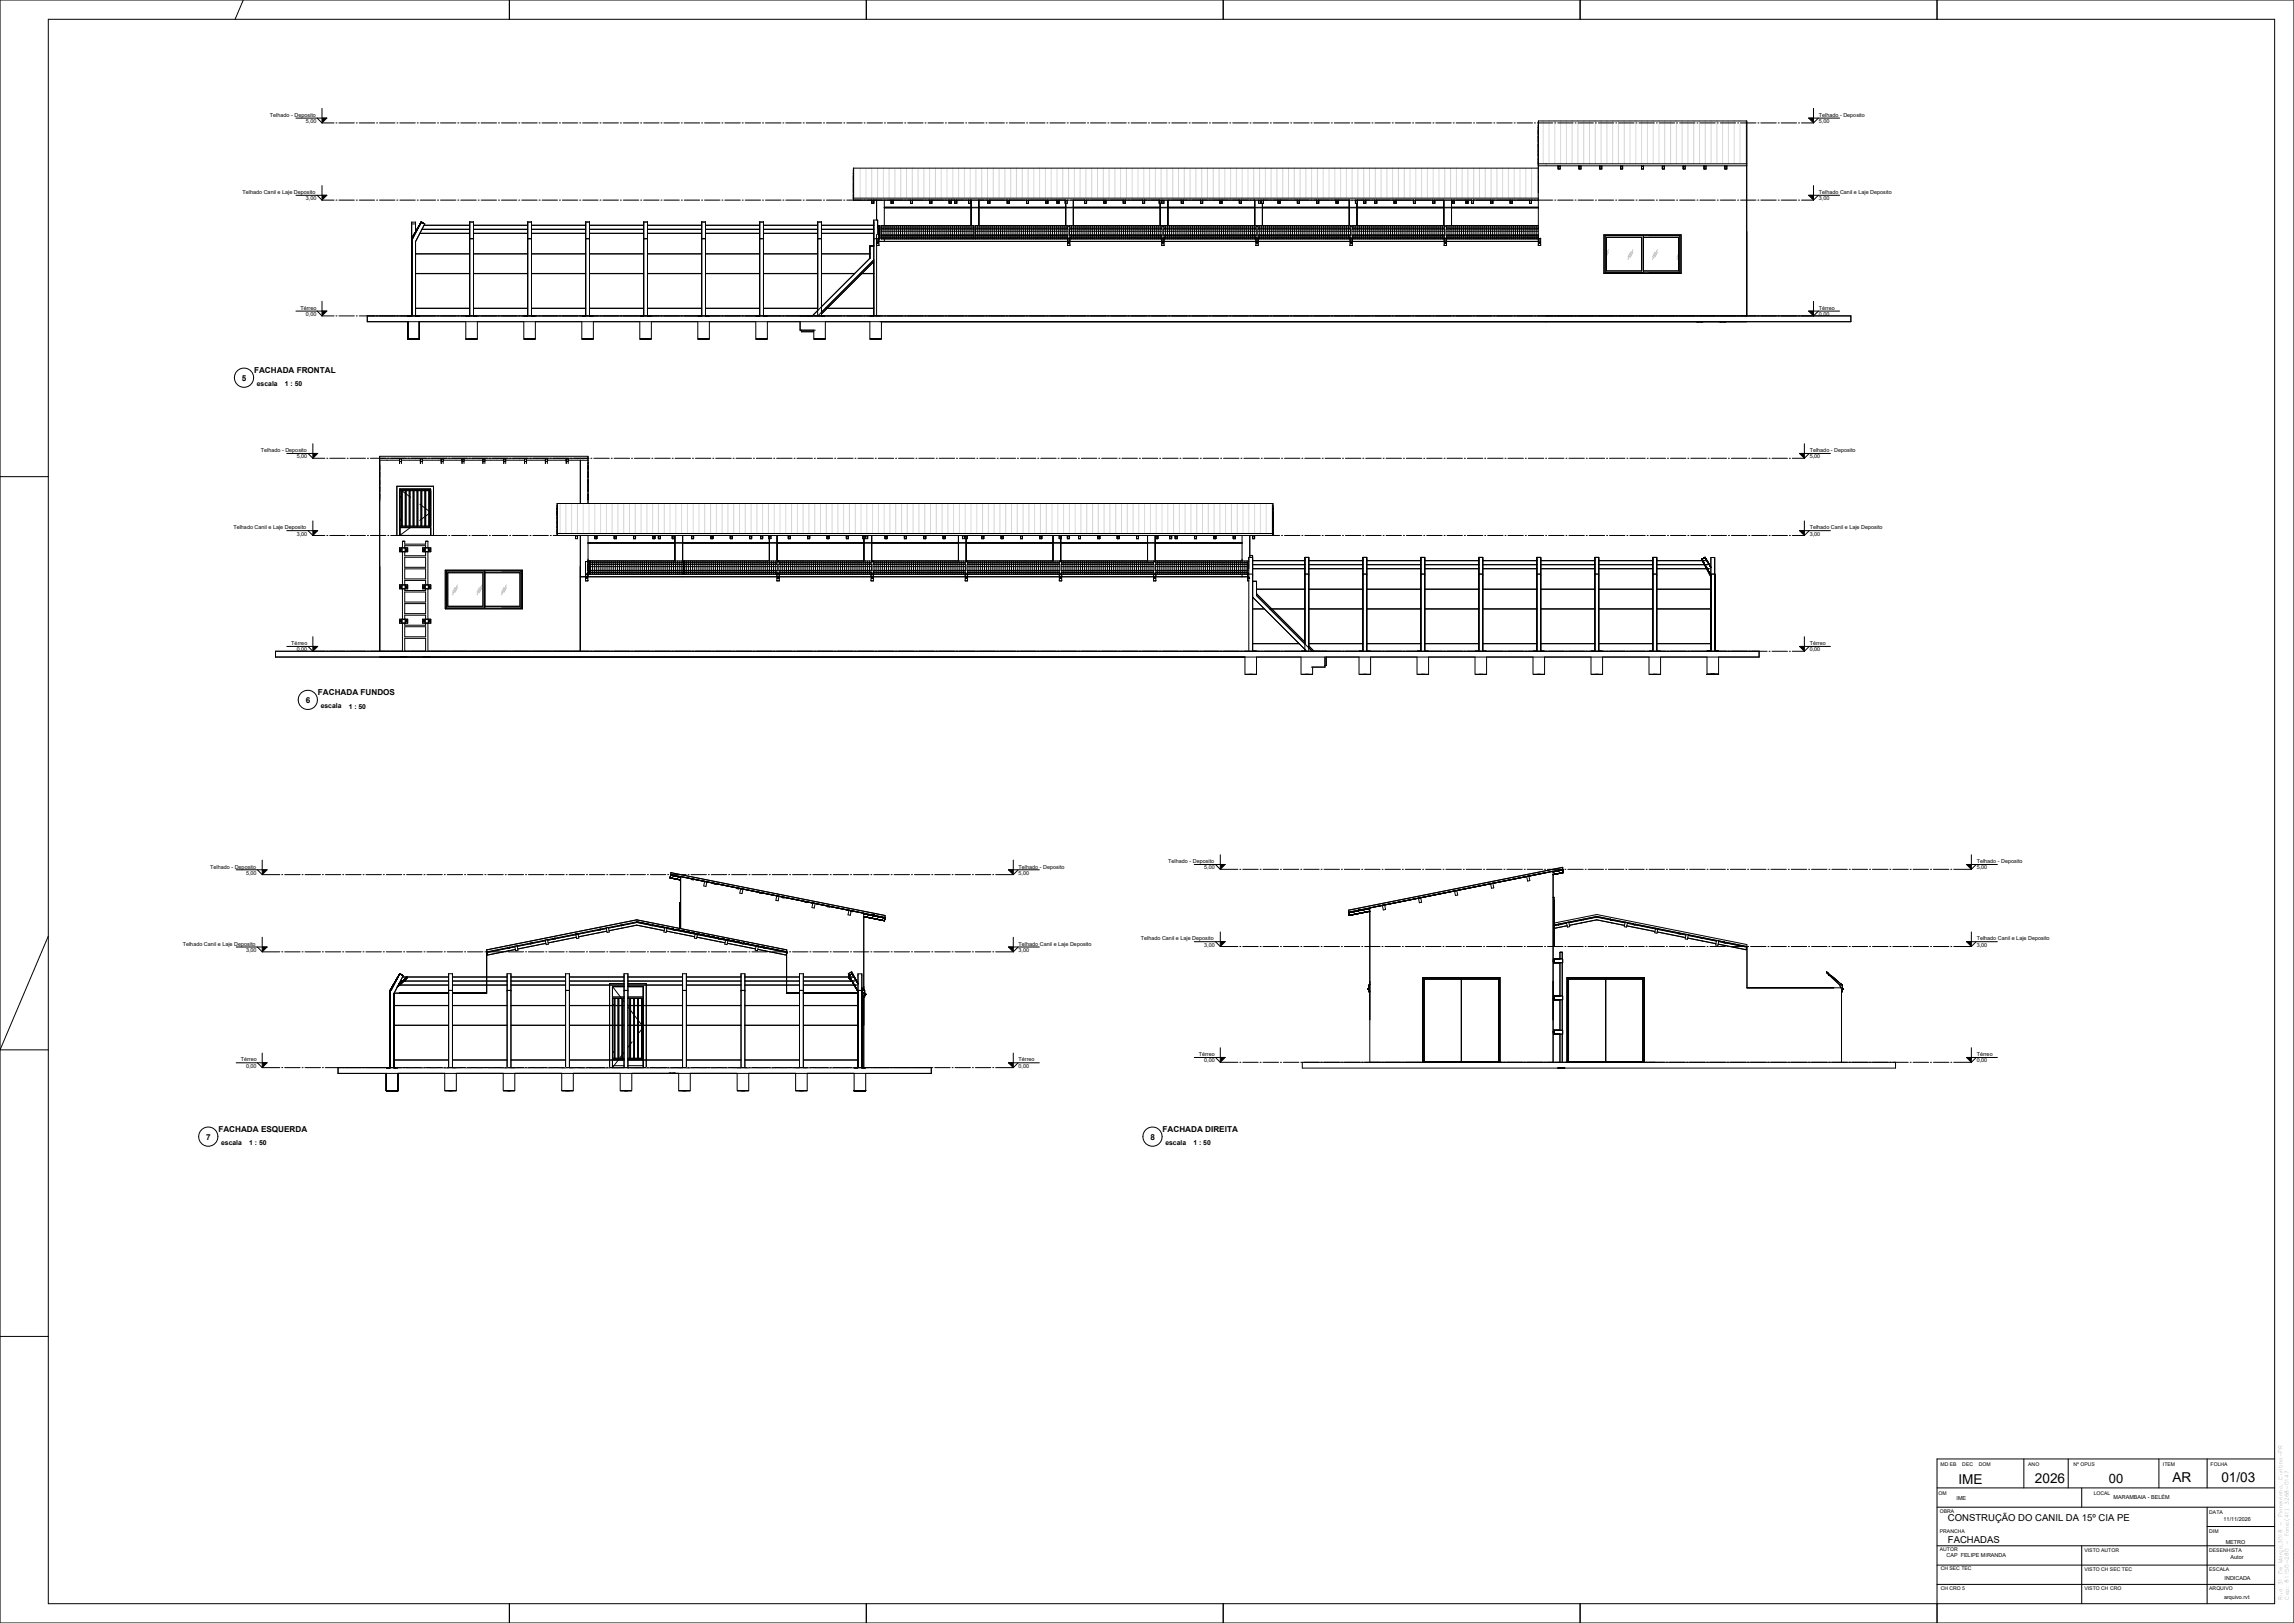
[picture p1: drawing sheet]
<svg xmlns="http://www.w3.org/2000/svg" width="1189mm" height="841mm" viewBox="0 0 1189 841" stroke-linecap="round" stroke-linejoin="round" font-family="sans-serif">
<defs><g id="words">
<g font-size="7.1">
<text x="1126" y="768">AR</text>
<text x="1151" y="768">01/03</text>
<text x="1015" y="769">IME</text>
<text x="1055" y="769">2026</text>
</g>
<text font-size="6.7" x="1093" y="768">00</text>
<g font-size="4.9">
<text x="1010" y="788">CONSTRUÇÃO DO CANIL DA 15º CIA PE</text>
<text x="1010" y="800">FACHADAS</text>
</g>
<g font-size="4.2">
<text x="125" y="197">5</text>
<text x="132" y="193">FACHADA FRONTAL</text>
<text x="158" y="364">6</text>
<text x="165" y="360">FACHADA FUNDOS</text>
<text x="113" y="586">FACHADA ESQUERDA</text>
<text x="603" y="586">FACHADA DIREITA</text>
<text x="107" y="590">7</text>
<text x="596" y="590">8</text>
</g>
<g font-size="3.5">
<text x="133" y="200">escala</text>
<text x="148" y="200">1 : 50</text>
<text x="166" y="367">escala</text>
<text x="181" y="367">1 : 50</text>
<text x="115" y="593">escala</text>
<text x="129" y="593">1 : 50</text>
<text x="604" y="593">escala</text>
<text x="619" y="593">1 : 50</text>
</g>
<g font-size="2.8">
<text x="140" y="61">Telhado - Deposito</text>
<text x="159" y="64">5,00</text>
<text x="943" y="61">Telhado - Deposito</text>
<text x="943" y="64">5,00</text>
<text x="126" y="101">Telhado Canil e Laje Deposito</text>
<text x="943" y="101">Telhado Canil e Laje Deposito</text>
<text x="159" y="104">3,00</text>
<text x="943" y="104">3,00</text>
<text x="156" y="161">Térreo</text>
<text x="943" y="161">Térreo</text>
<text x="159" y="164">0,00</text>
<text x="943" y="164">0,00</text>
<text x="135" y="234">Telhado - Deposito</text>
<text x="154" y="238">5,00</text>
<text x="938" y="234">Telhado - Deposito</text>
<text x="938" y="238">5,00</text>
<text x="121" y="274">Telhado Canil e Laje Deposito</text>
<text x="938" y="274">Telhado Canil e Laje Deposito</text>
<text x="154" y="278">3,00</text>
<text x="938" y="278">3,00</text>
<text x="151" y="334">Térreo</text>
<text x="938" y="334">Térreo</text>
<text x="154" y="338">0,00</text>
<text x="938" y="338">0,00</text>
<text x="606" y="447">Telhado - Deposito</text>
<text x="1025" y="447">Telhado - Deposito</text>
<text x="109" y="450">Telhado - Deposito</text>
<text x="128" y="453">5,00</text>
<text x="528" y="450">Telhado - Deposito</text>
<text x="528" y="453">5,00</text>
<text x="624" y="451">5,00</text>
<text x="1025" y="451">5,00</text>
<text x="95" y="490">Telhado Canil e Laje Deposito</text>
<text x="528" y="490">Telhado Canil e Laje Deposito</text>
<text x="591" y="487">Telhado Canil e Laje Deposito</text>
<text x="624" y="491">3,00</text>
<text x="1025" y="487">Telhado Canil e Laje Deposito</text>
<text x="1025" y="491">3,00</text>
<text x="128" y="493">3,00</text>
<text x="528" y="493">3,00</text>
<text x="125" y="550">Térreo</text>
<text x="528" y="550">Térreo</text>
<text x="621" y="547">Térreo</text>
<text x="624" y="551">0,00</text>
<text x="1025" y="547">Térreo</text>
<text x="1025" y="551">0,00</text>
<text x="128" y="553">0,00</text>
<text x="528" y="553">0,00</text>
<text x="1014" y="777">IME</text>
<text x="1096" y="777">MARAMBAIA - BELÉM</text>
<text x="1153" y="788">11/11/2026</text>
<text x="1154" y="800">METRO</text>
<text x="1009" y="807">CAP FELIPE MIRANDA</text>
<text x="1156" y="808">Autor</text>
<text x="1153" y="819">INDICADA</text>
<text x="1153" y="829">arquivo.rvt</text>
</g>
<g font-size="2.6">
<text x="1006" y="760">MD EB</text>
<text x="1017" y="760">DEC</text>
<text x="1026" y="760">DOM</text>
<text x="1051" y="760">ANO</text>
<text x="1075" y="760">Nº OPUS</text>
<text x="1121" y="760">ITEM</text>
<text x="1146" y="760">FOLHA</text>
<text x="1005" y="775">OM</text>
<text x="1085" y="775">LOCAL</text>
<text x="1186" y="780" transform="rotate(-90 1186 780)">3268-0147</text>
<text x="1006" y="784">OBRA</text>
<text x="1145" y="784">DATA</text>
<text x="1006" y="794">PRANCHA</text>
<text x="1145" y="794">DIM</text>
<text x="1186" y="796" transform="rotate(-90 1186 796)">Fone:(41)</text>
<text x="1005" y="804">AUTOR</text>
<text x="1145" y="804">DESENHISTA</text>
<text x="1080" y="804">VISTO AUTOR</text>
<text x="1183" y="810" transform="rotate(-90 1183 810)">Março,3018</text>
<text x="1006" y="814">CH SEC TEC</text>
<text x="1080" y="814">VISTO CH SEC TEC</text>
<text x="1145" y="814">ESCALA</text>
<text x="1186" y="820" transform="rotate(-90 1186 820)">81150-280</text>
<text x="1006" y="824">CH CRO 5</text>
<text x="1080" y="824">VISTO CH CRO</text>
<text x="1145" y="824">ARQUIVO</text>
</g>
</g></defs>
<g fill="none" stroke="#000" stroke-width=".52">
<path d="M353 454v27l55 11M353 455l-5-1-1 1 6 1M358 455l1 1M365 457v2h1v-2M370 458h1M322 479v1M322 480l-7 1M323 479h.1M323 479l7-1 15 3M323 479l-1 1M337 479h.1M338 479v1"/>
<path d="M353 468h-1v13M382 460l1 1v-1M384 460l-1 3h2v-2M394 462l1 1M403 464l-1 3h1l1-3M403 464l56 11M403 463l56 11M406 465h1M417 467v1l1-1M421 468v2l1 1 1-3M429 469v1h1M440 472v2h1v-2"/>
<path d="M441 472h1M448 473v40M448 474h5M453 474v1l1-1M454 475l5 1-1 1-10-2M459 474l-111-22v1l111 22M459 474v1M263 491h.1M263 491l-11 3 1 1 14-3M264 491h.1M264 491h-1M267 491h-3"/>
<path d="M268 490v2l-1 1v-3M275 489l-7 1M275 489h.1M276 489h.1M276 489h-1M283 487l-7 2M283 489l-15 3M284 487v2h-1v-2M287 487h-3M288 486h-1v1M298 484l-10 2M299 486l-15 3"/>
<path d="M299 484h-1M300 484v2h-1l-1-2M310 482h.1M310 482l-10 2M311 481v1M311 482h-1M314 481l-3 1M315 483l-15 2M315 481l1 2h-1l-1-2M344 482l-14-3-14 3M345 481l-1 2h1l1-2M345 482l15 3"/>
<path d="M346 481l14 3M349 482h.1M350 482h.1M361 486l15 3M361 484v2h-1v-2l16 3M362 484l10 3M372 486v1M374 486l34 7M374 486l-44-8-78 15M374 486l-2 1M376 487v2h1v-2M377 489l15 3"/>
<path d="M377 487l7 2M384 489h1M384 489h.1M385 489l7 1M385 489h.1M392 490l-1 2 2 1v-3M393 491h3M396 491h1M396 491h.1M397 491l11 3v1l-15-3M397 491h.1M408 494v21h6"/>
<path d="M408 492l-78-15-78 15v23h-17M408 492v1M202 515h.1M204 515h29M206 510h27M207 510l4-3-5 4M207 505l2 1-5 9v38h2h-6h2v-40M207 505l-4 8h-1M207 505l-5 8M207 505h2M208 508h25M209 506h24"/>
<path d="M210 508h.1M210 508h-1M233 505h2v48h2h-6h2zM233 513h2M235 510h28M235 508h28M235 506h28M263 505h2v48h2h-6h2zM263 513h2M265 510h28M265 508h28M265 506h28"/>
<path d="M293 505h2v48h2h-6h2zM293 513h2M295 510h28M295 508h28M295 506h28M317 511v42l6-8M317 511h6M317 517h6M317 511l6 8M318 517v31M319 517v31M320 517v31"/>
<path d="M321 517v31M322 517v31M323 517v31M323 505h2v48h2h-6h2zM323 513h2M323 510h-7v43M325 510h29M325 508h29M325 506h29M325 511h8v42M325 517h8M325 510h10v43"/>
<path d="M326 517v31M327 517v31M328 517v31M329 517v31M331 517v31M333 517v31M354 505h2v48h2h-6h2zM354 513h2M356 510h28M356 508h28M356 506h28M384 505h2v48h2h-6h2z"/>
<path d="M384 513h2M386 510h28M386 508h28M386 506h28M414 505h2v48h2h-6h2zM414 513h2M416 508h27M416 515h29M416 510h28M416 506h26M440 506l2 2h-1M440 506l1 1"/>
<path d="M440 506v1M440 505l1-1 4 6M441 508h.1M442 506h.1M442 506h-26M443 508h.1M444 510h.1M445 510l-3-5-2 1 5 8M445 513h2M447 515h.1M447 512l1 1v4l-1-4M447 513h.1"/>
<path d="M448 516v37h1h-2M449 515h.1M204 521h29M204 531h29M235 521h28M235 531h28M265 521h28M265 531h28M295 521h28M295 531h28M317 520l1 1M317 521h1"/>
<path d="M318 521h.1M325 521h29M325 531h29M325 522l8 10-2 3M328 540l-3 3M356 521h28M356 531h28M386 521h28M386 531h28M416 521h29M416 531h29M175 553h308v3h-308z"/>
<path d="M200 556v9h6v-9M204 549h29M231 556v9M235 549h28M237 556v9M261 556v9M265 549h28M267 556v9M291 556v9M295 549h28M297 556v9M317 545h.1"/>
<path d="M317 548h6M317 552h6M318 545h.1M318 545h-1M321 556v9M325 549h29M325 548h8M325 552h8M327 556v9M348 556h1M352 556v9M356 549h28"/>
<path d="M358 556v9M382 556v9M386 549h28M388 556v9M412 556v9M416 549h29M418 556v9M443 553h2M443 556v9h6v-9M445 553h-2h6h-2M445 553v-48h2v48M202 565h2"/>
<path d="M231 565h3zM233 565h2M234 565h3zM261 565h3zM263 565h2M264 565h3zM291 565h3zM293 565h2M294 565h3zM321 565h3zM323 565h2M324 565h3z"/>
<path d="M352 565h3zM354 565h2M355 565h3zM382 565h3zM384 565h2M385 565h3zM412 565h3zM414 565h2M415 565h3zM443 565h3zM445 565h2M446 565h3z"/>
</g>
<g fill="none" stroke="#808080" stroke-width=".52">
<path d="M205 553h3M211 553h3M217 553h3M223 553h3M229 553h4M235 553h3M241 553h3M247 553h3M253 553h3M259 553h4M265 553h4M272 553h3"/>
<path d="M278 553h3M284 553h3M290 553h3M295 553h3M301 553h3M307 553h3M313 553h3M317 553h4M325 553h1M327 553h2M332 553h1M335 553h2"/>
<path d="M340 553h3M346 553h3M352 553h2M356 553h3M362 553h3M368 553h3M374 553h3M380 553h4M386 553h4M393 553h3M399 553h3M405 553h3"/>
<path d="M411 553h3M416 553h4M423 553h3M429 553h3M435 553h3M441 553h4"/>
</g>
<g fill="#fff">
<path d="M833 123h18v17h-18z"/>
<path d="M852 123h18v17h-18z"/>
<path d="M442 87h355v16h-355z"/>
<path d="M797 63h108v22h-108z"/>
<path d="M457 118h48v1h-48z"/>
<path d="M457 119h48z"/>
<path d="M457 119h48v3h-48z"/>
<path d="M457 122h48v1h-48z"/>
<path d="M457 123h48z"/>
<path d="M457 123h48v1h-48z"/>
<path d="M457 124h48z"/>
<path d="M457 117h48v1h-48z"/>
<path d="M603 118h48v1h-48z"/>
<path d="M603 119h48z"/>
<path d="M603 119h48v3h-48z"/>
<path d="M603 122h48v1h-48z"/>
<path d="M603 123h48z"/>
<path d="M603 123h48v1h-48z"/>
<path d="M603 124h48z"/>
<path d="M603 117h48v1h-48z"/>
<path d="M652 118h48v1h-48z"/>
<path d="M652 119h48z"/>
<path d="M652 119h48v3h-48z"/>
<path d="M652 122h48v1h-48z"/>
<path d="M652 123h48z"/>
<path d="M652 123h48v1h-48z"/>
<path d="M652 124h48z"/>
<path d="M652 117h48v1h-48z"/>
<path d="M701 118h48v1h-48z"/>
<path d="M701 119h48z"/>
<path d="M701 119h48v3h-48z"/>
<path d="M701 122h48v1h-48z"/>
<path d="M701 123h48z"/>
<path d="M701 123h48v1h-48z"/>
<path d="M701 124h48z"/>
<path d="M701 117h48v1h-48z"/>
<path d="M750 118h47v1h-47z"/>
<path d="M750 119h47z"/>
<path d="M750 119h47v3h-47z"/>
<path d="M750 122h47v1h-47z"/>
<path d="M750 123h47z"/>
<path d="M750 123h47l1 1h-48z"/>
<path d="M750 124h47z"/>
<path d="M750 117h47v1h-47z"/>
<path d="M456 118v1z"/>
<path d="M455 119h1v3h-1z"/>
<path d="M456 122v1z"/>
<path d="M455 123h1v1h-1z"/>
<path d="M455 117h1v1h-1z"/>
<path d="M506 118h47v1h-47z"/>
<path d="M506 119h47z"/>
<path d="M506 119h48v3h-48z"/>
<path d="M506 122h47v1h-47z"/>
<path d="M506 123h47z"/>
<path d="M506 123h48v1h-48z"/>
<path d="M506 124h47z"/>
<path d="M506 117h48v1h-48z"/>
<path d="M555 118h47v1h-47z"/>
<path d="M555 119h47z"/>
<path d="M554 119h48v3h-48z"/>
<path d="M555 122h47v1h-47z"/>
<path d="M555 123h47z"/>
<path d="M554 123h48v1h-48z"/>
<path d="M555 124h47z"/>
<path d="M554 117h48v1h-48z"/>
</g>
<path d="M834 129l-1 2M834 131l-1 2M845 131l-1 2M846 129l-2 5M846 131l-1 2M858 131l-1 2M859 129l-2 5M859 131l-1 2M870 133l-1 1M870 132l-1 1" fill="none" stroke="#c0c0c0" stroke-width=".52"/>
<g fill="none" stroke="#d6d6d6" stroke-width=".52">
<path d="M800 63v22M803 63v22M806 63v22M809 63v22M812 63v22M815 63v22M818 63v22M821 63v22M824 63v22M827 63v22M830 63v22M833 63v22"/>
<path d="M836 63v22M839 63v22M842 63v22M845 63v22M848 63v22M851 63v22M854 63v22M857 63v22M860 63v22M863 63v22M866 63v22M869 63v22"/>
<path d="M872 63v22M875 63v22M878 63v22M881 63v22M884 63v22M887 63v22M890 63v22M893 63v22M896 63v22M899 63v22M902 63v22M905 63v22"/>
<path d="M443 87v16M446 87v16M449 87v16M452 87v16M455 87v16M458 87v16M461 87v16M464 87v16M467 87v16M470 87v16M473 87v16M476 87v16"/>
<path d="M479 87v16M482 87v16M485 87v16M488 87v16M491 87v16M494 87v16M497 87v16M500 87v16M503 87v16M506 87v16M509 87v16M512 87v16"/>
<path d="M515 87v16M518 87v16M521 87v16M524 87v16M527 87v16M530 87v16M533 87v16M536 87v16M539 87v16M542 87v16M545 87v16M548 87v16"/>
<path d="M551 87v16M554 87v16M557 87v16M560 87v16M563 87v16M566 87v16M569 87v16M572 87v16M575 87v16M578 87v16M581 87v16M584 87v16"/>
<path d="M587 87v16M590 87v16M593 87v16M596 87v16M599 87v16M602 87v16M605 87v16M608 87v16M611 87v16M614 87v16M617 87v16M620 87v16"/>
<path d="M623 87v16M626 87v16M629 87v16M632 87v16M635 87v16M638 87v16M641 87v16M644 87v16M647 87v16M650 87v16M653 87v16M656 87v16"/>
<path d="M659 87v16M662 87v16M665 87v16M668 87v16M671 87v16M674 87v16M677 87v16M680 87v16M683 87v16M686 87v16M689 87v16M692 87v16"/>
<path d="M695 87v16M698 87v16M701 87v16M704 87v16M707 87v16M710 87v16M713 87v16M716 87v16M719 87v16M722 87v16M725 87v16M728 87v16"/>
<path d="M731 87v16M734 87v16M737 87v16M740 87v16M743 87v16M746 87v16M749 87v16M752 87v16M755 87v16M758 87v16M761 87v16M764 87v16"/>
<path d="M767 87v16M770 87v16M773 87v16M776 87v16M779 87v16M782 87v16M785 87v16M788 87v16M791 87v16M794 87v16M797 87v16"/>
</g>
<g fill="none" stroke="#000" stroke-width=".52">
<path d="M797 65h.1M797 67h.1M797 71h.1M797 75h.1M797 78h.1M797 79h.1M797 85h.1M797 84h.1M797 87h-355v17h355M797 82h.1M797 86h108M808 86v2h1v-2"/>
<path d="M808 86h1M818 86v2h1v-2M818 86h1M829 86v2h1v-2M829 86h1M840 86v2h1v-2M840 86h1M851 86v2h1v-2M851 86h1M862 86v2h1v-2M862 86h1M872 86v2h1v-2"/>
<path d="M872 86h1M883 86v2h1v-2M883 86h1M894 86v2h1v-2M894 86h1M905 85h-108M213 116h2M219 119h24M220 116l-2-1-5 9h1l4-9 2 1-5 9v39M220 117h23M245 119h28M245 117h28"/>
<path d="M275 119h29M275 117h29M306 119h28M306 117h28M336 119h28M336 117h28M366 119h28M366 117h28M396 119h28M396 117h28M426 119h27M426 117h27"/>
<path d="M442 103h355M452 104v1h1v-1M452 104h1M453 116h.1M453 115v12M454 104v10M455 117h.1M455 120h1M456 117v10h-2M456 119h-1v3h1M456 118h-1v-1h1v7M457 120h48"/>
<path d="M457 117h48v7h-48zM457 118h48M457 119h48M458 117v7M458 104v13M458 107h339M458 108h339M459 117v7M460 117v7M461 117v7M462 117v7M462 104h1"/>
<path d="M462 104v1h1v-1M463 117v7M464 117v7M465 117v7M466 117v7M467 117v7M468 117v7M469 117v7M470 117v7M471 117v7M472 117v7M472 104h1"/>
<path d="M472 104v1h1v-1M473 117v7M474 117v7M475 117v7M476 117v7M477 117v7M478 117v7M479 117v7M480 117v7M481 117v7M482 117v7M482 104h1"/>
<path d="M482 104v1h1v-1M483 117v7M484 117v7M485 117v7M486 117v7M487 117v7M488 117v7M489 117v7M490 117v7M491 117v7M492 117v7M492 104h1"/>
<path d="M492 104v1h1v-1M493 117v7M494 117v7M495 117v7M495 104v1h1v-1M495 104h1M496 117v7M497 117v7M498 117v7M499 117v7M500 117v7M501 117v7"/>
<path d="M502 117v7M502 104h1M502 104v1h1v-1M503 117v7M503 104v13M504 117v7M506 120h48M506 119h48v3h-48M506 118h48v-1h-48v7h47M507 117v7M507 104v13M508 117v7"/>
<path d="M509 117v7M510 117v7M511 117v7M512 117v7M512 104h1M512 104v1h1v-1M513 117v7M514 117v7M515 117v7M516 117v7M517 117v7M518 117v7"/>
<path d="M519 117v7M520 117v7M521 117v7M522 117v7M522 104h1M522 104v1h1v-1M523 117v7M524 117v7M525 117v7M526 117v7M527 117v7M528 117v7"/>
<path d="M529 117v7M530 117v7M531 117v7M532 117v7M532 104h1M532 104v1h1v-1M533 117v7M534 117v7M535 117v7M536 117v7M537 117v7M538 117v7"/>
<path d="M539 117v7M540 117v7M541 117v7M542 117v7M542 104h1M542 104v1h1v-1M543 117v7M544 117v7M545 117v7M546 117v7M547 117v7M548 117v7"/>
<path d="M548 104h1M548 104v1h1v-1M549 117v7M550 117v7M551 117v7M552 117v7M552 104h1M552 104v1h1v-1M552 105v12M553 117v7M553 118v1M554 117h.1"/>
<path d="M554 120h48M554 119h48v3h-48zM554 117h48v1h-48zM555 118v1M555 117v7M556 104v20M557 117v7M558 117v7M559 117v7M560 117v7M561 117v7M562 104h1"/>
<path d="M562 104v1h1v-1M562 117v7M563 117v7M564 117v7M565 117v7M566 117v7M567 117v7M568 117v7M569 117v7M570 117v7M571 117v7M572 104h1"/>
<path d="M572 104v1h1v-1M572 117v7M573 117v7M574 117v7M575 117v7M576 117v7M577 117v7M578 117v7M579 117v7M580 117v7M581 117v7M582 104h1"/>
<path d="M582 104v1h1v-1M582 117v7M583 117v7M584 117v7M585 117v7M586 117v7M587 117v7M588 117v7M589 117v7M590 117v7M591 117v7M592 104h1"/>
<path d="M592 104v1h1v-1M592 117v7M593 117v7M594 117v7M595 117v7M596 117v7M597 117v7M598 117v7M599 117v7M600 117v7M601 104h1M601 104v1h1v-1"/>
<path d="M601 105v19M602 118v1M602 104h1M602 104v1h1v-1M602 117h1M603 120h48M603 119h48v3h-48zM603 117h48v1h-48zM603 118v1M604 117v7M605 117v7M605 104v13"/>
<path d="M606 117v7M607 117v7M608 117v7M609 117v7M610 117v7M611 117v7M612 117v7M612 104h1M612 104v1h1v-1M613 117v7M614 117v7M615 117v7"/>
<path d="M616 117v7M617 117v7M618 117v7M619 117v7M620 117v7M621 117v7M622 117v7M622 104h1M622 104v1h1v-1M623 117v7M624 117v7M625 117v7"/>
<path d="M626 117v7M627 117v7M628 117v7M629 117v7M630 117v7M631 117v7M632 117v7M632 104h1M632 104v1h1v-1M633 117v7M634 117v7M635 117v7"/>
<path d="M636 117v7M637 117v7M638 117v7M639 117v7M640 117v7M641 117v7M642 117v7M642 104h1M642 104v1h1v-1M643 117v7M644 117v7M645 117v7"/>
<path d="M646 117v7M647 117v7M648 117v7M649 117v7M650 117v7M650 104v13M651 118v1M651 117h1M652 120h48M652 119h48v3h-48zM652 117h48v1h-48zM652 118v1"/>
<path d="M652 104h1M652 104v1h1v-1M653 117v7M654 104h1M654 104v1h1v-1M654 117v7M654 105v12M655 117v7M656 117v7M657 117v7M658 117v7M659 117v7"/>
<path d="M660 117v7M661 117v7M662 117v7M662 104h1M662 104v1h1v-1M663 117v7M664 117v7M665 117v7M666 117v7M667 117v7M668 117v7M669 117v7"/>
<path d="M670 117v7M671 117v7M672 117v7M672 104h1M672 104v1h1v-1M673 117v7M674 117v7M675 117v7M676 117v7M677 117v7M678 117v7M679 117v7"/>
<path d="M680 117v7M681 117v7M682 117v7M683 104h1M683 104v1h1v-1M683 117v7M684 117v7M685 117v7M686 117v7M687 117v7M688 117v7M689 117v7"/>
<path d="M690 117v7M691 117v7M692 117v7M693 104h1M693 104v1h1v-1M693 117v7M694 117v7M695 117v7M696 117v7M697 117v7M698 117v7M699 117v7"/>
<path d="M699 104v13M700 118v1M700 117h1M701 120h48M701 119h48v3h-48zM701 117h48v1h-48zM701 118v1M702 117v7M703 104h1M703 104v1h1v-1M703 117v7M703 105v12"/>
<path d="M704 117v7M705 117v7M706 117v7M707 117v7M707 104v1h1v-1M707 104h1M708 117v7M709 117v7M710 117v7M711 117v7M712 117v7M713 104h1"/>
<path d="M713 104v1h1v-1M713 117v7M714 117v7M715 117v7M716 117v7M717 117v7M718 117v7M719 117v7M720 117v7M721 117v7M722 117v7M723 104h1"/>
<path d="M723 104v1h1v-1M723 117v7M724 117v7M725 117v7M726 117v7M727 117v7M728 117v7M729 117v7M730 117v7M731 117v7M732 117v7M733 104h1"/>
<path d="M733 104v1h1v-1M733 117v7M734 117v7M735 117v7M736 117v7M737 117v7M738 117v7M739 117v7M740 117v7M741 117v7M742 117v7M743 104h1"/>
<path d="M743 104v1h1v-1M743 117v7M744 117v7M745 117v7M746 117v7M747 117v7M748 117v7M748 104v13M749 118v1M749 117h1M750 120h47M750 118v1"/>
<path d="M751 117v7M752 117v7M752 104v13M753 117v7M753 104v1h1v-1M753 104h1M754 117v7M755 117v7M756 117v7M757 117v7M758 117v7M759 117v7"/>
<path d="M760 117v7M760 104h1M760 104v1h1v-1M761 117v7M762 117v7M763 117v7M763 104h1M763 104v1h1v-1M764 117v7M765 117v7M766 117v7M767 117v7"/>
<path d="M768 117v7M769 117v7M770 117v7M771 117v7M772 117v7M773 117v7M773 104h1M773 104v1h1v-1M774 117v7M775 117v7M776 117v7M777 117v7"/>
<path d="M778 117v7M779 117v7M780 117v7M781 117v7M782 117v7M783 117v7M783 104h1M783 104v1h1v-1M784 117v7M785 117v7M786 117v7M787 117v7"/>
<path d="M788 117v7M789 117v7M790 117v7M791 117v7M792 117v7M793 117v7M793 104h1M793 104v1h1v-1M794 117v7M795 117v7M796 117v7M797 117v7"/>
<path d="M797 119h-47v3h47M797 117h-47v1h47M215 120v-5h-2v49M215 131h28M215 132h28M218 121h25M243 124h2M245 131h28M245 132h28M245 121h28M273 124h2M275 131h29"/>
<path d="M275 132h29M275 121h29M304 124h2M306 131h28M306 132h28M306 121h28M334 124h2M336 131h28M336 132h28M336 121h28M364 124h2M366 131h28"/>
<path d="M366 132h28M366 121h28M394 124h2M396 131h28M396 132h28M396 121h28M424 124h2M426 131h25M426 132h25M426 121h27M451 127v7l-30 30M453 135v29h-2h2"/>
<path d="M453 124h.1M453 136l-27 27M453 124h3M453 135l-29 29v-49h2v49M453 127h-2v7M454 122v42M455 125h.1M455 126h.1M455 122v-8h-2v50M456 122h.1M456 125h97M456 123h.1"/>
<path d="M456 123h-1v1M457 122h48M457 124h342M457 123h48M458 124v1M506 122h47M506 123h48v1v-1h48v1h1v-1h48v1h1v-1h48v1h1v-1h48v1h1v-1h47M506 123h47M553 122v5h2v-5M554 125h.1M554 126h.1M555 122h47"/>
<path d="M555 125h47M555 123h47M555 124h47M602 122v5h1v-5M602 125h1zM602 126h1zM603 122h48M603 125h48M603 123h48M603 124h48M651 122v5h1v-5M651 125h1z"/>
<path d="M651 126h1zM652 122h48M652 125h48M652 123h48M652 124h48M700 122v5h1v-5M700 125h1zM700 126h1zM701 122h48M701 125h48M701 123h48M701 124h48"/>
<path d="M749 122v5h1v-5M749 125h1zM749 126h1zM750 122h47M750 125h47M750 123h47M750 124h47M798 125h.1M798 123v1M798 126h.1M799 123v4h-2v-64h108v101M831 122h40v20h-40z"/>
<path d="M832 122h39v19h-39zM833 123h18v17h-18zM852 123h18v17h-18M852 122v19M215 142h28M215 160h28M245 142h28M245 160h28M275 142h29M275 160h29M306 142h28M306 160h28"/>
<path d="M336 142h28M336 160h28M366 142h28M366 160h28M396 142h28M396 160h28M426 142h17M428 160h25M446 142h7M190 164h769v3h-769zM211 167v9h6v-9M211 164h2z"/>
<path d="M211 176h3zM213 164h-2h6h-2M213 176h2M214 176h3zM215 164h2zM241 167v9M242 164h.1M242 176h2M242 176h.1M242 164h5h-2M242 164h1v-49h2v49M243 176h2"/>
<path d="M244 176h3zM245 164h2zM247 167v9M271 176h3zM271 164h2zM271 167v9M273 164h-2h6h-2M273 176h2M273 164v-49h2v49M274 176h3zM275 164h2zM277 167v9"/>
<path d="M302 176h3zM302 164h2zM302 167v9M304 164h-2h6h-2M304 176h2M304 164v-49h2v49M305 176h3zM306 164h2zM308 167v9M332 176h3zM332 164h2zM332 167v9"/>
<path d="M334 164h-2h6h-2M334 176h2M334 164v-49h2v49M335 176h3zM336 164h2zM338 167v9M362 176h3zM362 164h2zM362 167v9M364 164h-2h6h-2M364 176h2M364 164v-49h2v49"/>
<path d="M365 176h3zM366 164h2zM368 167v9M392 176h3zM392 164h2zM392 167v9M394 164h-2h6h-2M394 176h2M394 164v-49h2v49M395 176h3zM396 164h2zM398 167v9"/>
<path d="M415 167v4h8M415 171v1h7M422 176h3zM422 171v5M422 164h6h-2M424 176h2M425 176h3zM426 164h2zM428 167v9M451 176h3zM451 167v9M453 176h2"/>
<path d="M453 164h-2h5M454 176h3zM457 167v9M880 167h2M892 167h2"/>
</g>
<g fill="#fff">
<path d="M232 297h18v17h-18z"/>
<path d="M251 297h19v17h-19z"/>
<path d="M289 261h371v15h-371z"/>
<path d="M197 237h108v1h-10h-1h-10h-1h-10h-1h-10h-1h-10h-1h-9h-1h-10h-1h-10h-1h-10h-1h-10v22z"/>
<path d="M452 291h1z"/>
<path d="M403 291h1z"/>
<path d="M354 297h1h-1z"/>
<path d="M354 297h1z"/>
<path d="M354 296h1v1h-1z"/>
<path d="M354 293h1v3h-1z"/>
<path d="M354 292l1 1z"/>
<path d="M354 292h1h-1z"/>
<path d="M354 291h1v1h-1z"/>
<path d="M354 291h1z"/>
<path d="M305 297h1h-1z"/>
<path d="M305 297h1z"/>
<path d="M305 296h1v1h-1z"/>
<path d="M305 293h1v3h-1z"/>
<path d="M305 292l1 1z"/>
<path d="M305 292h1h-1z"/>
<path d="M305 291h1v1h-1z"/>
<path d="M305 291h1z"/>
<path d="M355 291h48v1h-48z"/>
<path d="M355 292h48z"/>
<path d="M355 292h48v4h-48z"/>
<path d="M355 296h48v1h-48z"/>
<path d="M355 297h48z"/>
<path d="M355 297h48h-48z"/>
<path d="M355 297l48 1z"/>
<path d="M355 291h48h-48z"/>
<path d="M404 291h47v1h-47z"/>
<path d="M404 292h47z"/>
<path d="M404 292h48v4h-48z"/>
<path d="M404 296h47v1h-47z"/>
<path d="M404 297h47z"/>
<path d="M404 297h48h-48z"/>
<path d="M404 297l47 1z"/>
<path d="M404 291h48h-48z"/>
<path d="M306 291h48v1h-48z"/>
<path d="M306 292h48z"/>
<path d="M306 292h48v4h-48z"/>
<path d="M306 296h48v1h-48z"/>
<path d="M306 297h48z"/>
<path d="M306 297h48h-48z"/>
<path d="M306 297l48 1z"/>
<path d="M306 291h48h-48z"/>
<path d="M453 291h47v1h-47z"/>
<path d="M453 292h47z"/>
<path d="M453 292h48v4h-48z"/>
<path d="M453 296h47v1h-47z"/>
<path d="M453 297h47z"/>
<path d="M453 297h48h-48z"/>
<path d="M453 297l47 1z"/>
<path d="M453 291h48h-48z"/>
<path d="M502 291h47v1h-47z"/>
<path d="M502 292h47z"/>
<path d="M501 292h48v4h-48z"/>
<path d="M502 296h47v1h-47z"/>
<path d="M502 297h47z"/>
<path d="M501 297h48h-48z"/>
<path d="M502 297l47 1z"/>
<path d="M501 291h48h-48z"/>
<path d="M550 291h48v1h-48z"/>
<path d="M550 292h48z"/>
<path d="M550 292h48v4h-48z"/>
<path d="M550 296h48v1h-48z"/>
<path d="M550 297h48z"/>
<path d="M550 297h48h-48z"/>
<path d="M550 297l48 1z"/>
<path d="M550 291h48h-48z"/>
<path d="M599 291h48v1h-48z"/>
<path d="M599 292h48z"/>
<path d="M599 292h48v4h-48z"/>
<path d="M599 296h48v1h-48z"/>
<path d="M599 297h48z"/>
<path d="M599 297h48h-48z"/>
<path d="M599 297l48 1z"/>
<path d="M599 291h48h-48z"/>
<path d="M305 291v1z"/>
<path d="M305 292v4z"/>
<path d="M305 296v1z"/>
<path d="M305 297v1z"/>
</g>
<path d="M236 304l-1 3M237 303l-2 5M237 304l-1 3M249 304l-2 3M250 303l-3 5M250 304l-1 3M261 304l-1 3M262 303l-2 5M262 304l-1 3" fill="none" stroke="#c0c0c0" stroke-width=".52"/>
<g fill="none" stroke="#d6d6d6" stroke-width=".52">
<path d="M197 237v1M200 237v1M203 237v1M206 237v1M209 237v1M212 237v1M215 237v1M218 237v1M221 237v1M224 237v1M227 237v1M230 237v1"/>
<path d="M233 237v1M236 237v1M239 237v1M242 237v1M245 237v1M248 237v1M251 237v1M254 237v1M257 237v1M260 237v1M263 237v1M266 237v1"/>
<path d="M269 237v1M272 237v1M275 237v1M278 237v1M281 237v1M284 237v1M287 237v1M290 237v1M293 237v1M296 237v1M299 237v1M302 237v1"/>
<path d="M290 261v15M293 261v15M296 261v15M299 261v15M302 261v15M305 261v15M308 261v15M311 261v15M314 261v15M317 261v15M320 261v15M323 261v15"/>
<path d="M326 261v15M329 261v15M332 261v15M335 261v15M338 261v15M341 261v15M344 261v15M347 261v15M350 261v15M353 261v15M356 261v15M359 261v15"/>
<path d="M362 261v15M365 261v15M368 261v15M371 261v15M374 261v15M377 261v15M380 261v15M383 261v15M386 261v15M389 261v15M392 261v15M395 261v15"/>
<path d="M398 261v15M401 261v15M404 261v15M407 261v15M410 261v15M413 261v15M416 261v15M419 261v15M422 261v15M425 261v15M428 261v15M431 261v15"/>
<path d="M434 261v15M437 261v15M440 261v15M443 261v15M446 261v15M449 261v15M452 261v15M455 261v15M458 261v15M461 261v15M464 261v15M467 261v15"/>
<path d="M470 261v15M473 261v15M476 261v15M479 261v15M482 261v15M485 261v15M488 261v15M491 261v15M494 261v15M497 261v15M500 261v15M503 261v15"/>
<path d="M506 261v15M509 261v15M512 261v15M515 261v15M518 261v15M521 261v15M524 261v15M527 261v15M530 261v15M533 261v15M536 261v15M539 261v15"/>
<path d="M542 261v15M545 261v15M548 261v15M551 261v15M554 261v15M557 261v15M560 261v15M563 261v15M566 261v15M569 261v15M572 261v15M575 261v15"/>
<path d="M578 261v15M581 261v15M584 261v15M587 261v15M590 261v15M593 261v15M596 261v15M599 261v15M602 261v15M605 261v15M608 261v15M611 261v15"/>
<path d="M614 261v15M617 261v15M620 261v15M623 261v15M626 261v15M629 261v15M632 261v15M635 261v15M638 261v15M641 261v15M644 261v15M647 261v15"/>
<path d="M650 261v15M653 261v15M656 261v15M659 261v15"/>
</g>
<g fill="none" stroke="#000" stroke-width=".52">
<path d="M197 237h108M197 238h10M207 239h1M208 238h10M218 239h1M219 238h10M229 239h1M230 238h10M240 239h1M241 238h9M250 239h1M251 238h10"/>
<path d="M261 239h1M262 238h10M272 239h1M273 238h10M283 239h1M284 238h10M294 239h1M295 238h10M301 238v23M197 260h.1M206 252h19v25h-19zM207 240v-2h1v2"/>
<path d="M207 253h16v24M207 253v24l6-4M207 257h.1M207 258h.1M207 254h16M207 253l6 5M207 257v1M208 254v19M210 254v19M212 254v19M213 254v19M214 254v19"/>
<path d="M215 254v19M216 254v19M217 254v19M218 240v-2h1v2M218 254v19M219 254v19M220 254v19M221 254v19M222 254v19M223 254v19M229 240v-2h1v2M240 240v-2h1v2"/>
<path d="M250 240v-2h1v2M261 240v-2h1v2M272 240v-2h1v2M283 240v-2h1v2M294 240v-2h1v2M207 269h.1M207 273h16M207 269v1M218 261l5 4-5 5M289 261h371v16h-371zM289 276h371M298 277v2h1v-2"/>
<path d="M298 278h1M301 277v60M305 261v-25h-108v101M305 277v14M308 277v2h1v-2M308 278h1M318 277v2h1v-2M318 278h1M328 277v2h1v-2M328 278h1M338 277v2h1v-2M338 278h1"/>
<path d="M341 277v2h1v-2M341 278h1M348 277v2h1v-2M348 278h1M350 277v14M354 277v14M358 277v2h1v-2M358 278h1M369 277v2h1v-2M369 278h1M379 277v2h1v-2M379 278h1"/>
<path d="M389 277v2h1v-2M389 278h1M394 277v2h1v-2M394 278h1M399 277v2h1v-2M399 278h1M399 279v12M403 277v14M409 277v2h1v-2M409 278h1M419 277v2h1v-2M419 278h1"/>
<path d="M429 277v2h1v-2M429 278h1M439 277v2h1v-2M439 278h1M447 277v2h1v-2M447 278h1M448 279v19M449 277v2h1v-2M449 278h1M452 277v14h-48M459 277v2h1v-2M459 278h1"/>
<path d="M469 277v2h1v-2M469 278h1M479 277v2h1v-2M479 278h1M489 277v2h1v-2M489 278h1M497 277v14M499 277v2h1v-2M499 278h1M500 277v2h1v-2M500 278h1M501 279v12"/>
<path d="M509 277v2h1v-2M509 278h1M519 277v2h1v-2M519 278h1M529 277v2h1v-2M529 278h1M539 277v2h1v-2M539 278h1M546 277v14M549 277v2h1v-2M549 278h1M550 279v12"/>
<path d="M553 277v2h1v-2M553 278h1M559 277v2h1v-2M559 278h1M569 277v2h1v-2M569 278h1M579 277v2h1v-2M579 278h1M589 277v2h1v-2M589 278h1M595 277v14M599 277v14"/>
<path d="M599 277v2h1v-2M599 278h1M606 277v2h1v-2M606 278h1M609 277v2h1v-2M609 278h1M619 277v2h1v-2M619 278h1M629 277v2h1v-2M629 278h1M639 277v2h1v-2M639 278h1"/>
<path d="M644 277v22M648 277v12M649 277v2h1v-2M649 278h1M207 284h4v2h-4zM208 285h.1M208 284v2M209 280h.1M209 280v4M209 286v17M209 280h1M210 289h11v5h-11z"/>
<path d="M210 295h11v5h-11zM210 284v-1h11v1M210 280v2h11v-2M210 286v2h11v-2M210 284v2M210 285h1zM219 284h4v2h-4zM220 285h.1M220 284v2M221 280h.1M221 280h1M222 280v4"/>
<path d="M222 286v17M222 284v2M222 285h1zM231 295h40v20h-40zM231 296h39v19h-39zM232 297h18v17h-18zM251 297h19v17h-19M251 296v19M301 299h2M303 297h346M304 299h1zM304 299l1 1z"/>
<path d="M305 292h98v4h-98zM305 294h.1M305 291h-2v10h2v-8M305 296h98M305 299h98M305 291v1M305 281h339M305 291v7M305 294h1M305 293h1M305 297h1M305 291h1"/>
<path d="M305 292h1M305 297v1l-1-1M306 291v6M306 294h48M306 291h48M306 297h48M306 291v7h48v-7M307 291v7M308 291v7M309 291v7M310 291v7M311 291v7"/>
<path d="M312 291v7M313 291v7M314 291v7M315 291v7M316 291v7M317 291v7M318 291v7M319 291v7M320 291v7M321 291v7M322 291v7M323 291v7"/>
<path d="M324 291v7M325 291v7M326 291v7M327 291v7M328 291v7M329 291v7M330 291v7M331 291v7M332 291v7M333 291v7M334 291v7M335 291v7"/>
<path d="M336 291v7M337 291v7M338 291v7M339 291v7M340 291v7M341 291v7M342 291v7M343 291v7M344 291v7M345 291v7M346 291v7M347 291v7"/>
<path d="M348 291v7M349 291v7M350 291v7M351 291v7M352 291v7M353 291v7M354 294h1M354 293h1M354 297h1M354 291h1M354 292h1M354 291v6"/>
<path d="M355 294h48M355 297h48v1h1v-1h48v1h1v-1h48v1v-1h48v1h1v-1h48v1h1v-1h48v1M355 291v7h48M356 291v7M357 291v7M358 291v7M359 291v7M360 291v7M361 291v7M362 291v7M363 291v7M364 291v7"/>
<path d="M365 291v7M366 291v7M367 291v7M368 291v7M369 291v7M370 291v7M371 291v7M372 291v7M373 291v7M374 291v7M375 291v7M376 291v7"/>
<path d="M377 291v7M378 291v7M379 291v7M380 291v7M381 291v7M382 291v7M383 291v7M384 291v7M385 291v7M386 291v7M387 291v7M388 291v7"/>
<path d="M389 291v7M390 291v7M391 291v7M392 291v7M393 291v7M394 291v7M395 291v7M396 291v7M397 291v7M398 291v7M399 291v7M400 291v7"/>
<path d="M401 291v7M402 291v7M403 296v5h1v-5M403 291v1M403 299h1zM403 291h1M403 291h-48M403 299l1 1zM403 291h.1M404 292h48v4h-48zM404 294h48M404 296h47"/>
<path d="M404 299h47M404 298h47M404 291v1M405 291v7M406 291v7M407 291v7M408 291v7M409 291v7M410 291v7M411 291v7M412 291v7M413 291v7"/>
<path d="M414 291v7M415 291v7M416 291v7M417 291v7M418 291v7M419 291v7M420 291v7M421 291v7M422 291v7M423 291v7M424 291v7M425 291v7"/>
<path d="M426 291v7M427 291v7M428 291v7M429 291v7M430 291v7M431 291v7M432 291v7M433 291v7M434 291v7M435 291v7M436 291v7M437 291v7"/>
<path d="M438 291v7M439 291v7M440 291v7M441 291v7M442 291v7M443 291v7M444 291v7M445 291v7M446 291v7M447 291v7M449 291v7M450 291v7"/>
<path d="M451 291v7M451 296v5h2v-5M451 291v1M452 299h1zM452 299l1 1zM452 291h1M452 291h.1M453 292h48v4h-48zM453 294h48M453 291h48h-196M453 296h47M453 299h47"/>
<path d="M453 298h47M453 291v1M454 291v7M455 291v7M456 291v7M457 291v7M458 291v7M459 291v7M460 291v7M461 291v7M462 291v7M463 291v7"/>
<path d="M464 291v7M465 291v7M466 291v7M467 291v7M468 291v7M469 291v7M470 291v7M471 291v7M472 291v7M473 291v7M474 291v7M475 291v7"/>
<path d="M476 291v7M477 291v7M478 291v7M479 291v7M480 291v7M481 291v7M482 291v7M483 291v7M484 291v7M485 291v7M486 291v7M487 291v7"/>
<path d="M488 291v7M489 291v7M490 291v7M491 291v7M492 291v7M493 291v7M494 291v7M495 291v7M496 291v7M497 291v7M498 291v7M499 291v7"/>
<path d="M500 291v7M500 291v1M500 296v5h2v-5M501 299h.1M501 299v1zM501 291h.1M501 291h48h-48M501 292h48v4h-48zM501 294h48M502 296h47M502 299h47M502 298h47"/>
<path d="M502 291v1M502 291v7M503 291v7M504 291v7M505 291v7M506 291v7M507 291v7M508 291v7M509 291v7M510 291v7M511 291v7M512 291v7"/>
<path d="M513 291v7M514 291v7M515 291v7M516 291v7M517 291v7M518 291v7M519 291v7M520 291v7M521 291v7M522 291v7M523 291v7M524 291v7"/>
<path d="M525 291v7M526 291v7M527 291v7M528 291v7M529 291v7M530 291v7M531 291v7M532 291v7M533 291v7M534 291v7M535 291v7M536 291v7"/>
<path d="M537 291v7M538 291v7M539 291v7M540 291v7M541 291v7M542 291v7M543 291v7M544 291v7M545 291v7M546 291v7M547 291v7M548 291v7"/>
<path d="M549 291v1M549 296v5h1v-5M549 299h1zM549 299l1 1zM549 291h1M550 291h48h-48M550 291h.1M550 292h48v4h-48zM550 294h48M550 296h48M550 299h48M550 298h48"/>
<path d="M550 291v1M551 291v7M552 291v7M553 291v7M554 291v7M555 291v7M556 291v7M557 291v7M558 291v7M559 291v7M560 291v7M561 291v7"/>
<path d="M562 291v7M563 291v7M564 291v7M565 291v7M566 291v7M567 291v7M568 291v7M569 291v7M570 291v7M571 291v7M572 291v7M573 291v7"/>
<path d="M574 291v7M575 291v7M576 291v7M577 291v7M578 291v7M579 291v7M580 291v7M581 291v7M582 291v7M583 291v7M584 291v7M585 291v7"/>
<path d="M586 291v7M587 291v7M588 291v7M589 291v7M590 291v7M591 291v7M592 291v7M593 291v7M594 291v7M595 291v7M596 291v7M597 291v7"/>
<path d="M598 296v5h1v-5M598 291v1M598 299h1zM598 299l1 1zM598 291h1M599 291h48h-48M599 291h.1M599 292h48v4h-48zM599 294h48M599 296h48M599 299h48M599 291v1"/>
<path d="M599 298h48M600 291v7M601 291v7M602 291v7M603 291v7M604 291v7M605 291v7M606 291v7M607 291v7M608 291v7M609 291v7M610 291v7"/>
<path d="M611 291v7M612 291v7M613 291v7M614 291v7M615 291v7M616 291v7M617 291v7M618 291v7M619 291v7M620 291v7M621 291v7M622 291v7"/>
<path d="M623 291v7M624 291v7M625 291v7M626 291v7M627 291v7M628 291v7M629 291v7M630 291v7M631 291v7M632 291v7M633 291v7M634 291v7"/>
<path d="M635 291v7M636 291v7M637 291v7M638 291v7M639 291v7M640 291v7M641 291v7M642 291v7M643 291v7M645 291v7M646 291v7M647 291v10"/>
<path d="M647 299l1 1zM647 291h.1M647 299h.1M648 288h1v49M649 289h-2v48M649 295h27M649 293h27M649 290h27M649 291h27M676 297h2M678 295h28M678 293h28"/>
<path d="M678 290h28M678 291h28M706 297h2M708 295h28M708 293h28M708 290h28M708 291h28M736 297h2M738 295h29M738 293h29M738 290h29M738 291h29"/>
<path d="M767 297h2M769 295h28M769 293h28M769 290h28M769 291h28M797 297h2M799 295h28M799 293h28M799 290h28M799 291h28M827 297h2M829 295h28"/>
<path d="M829 293h28M829 290h28M829 291h28M857 297h2M859 290l25 1M859 295h27M859 293h26M859 291h25M882 290l5 9M882 290l2-1 3 5M882 290l5 8M883 290h-1"/>
<path d="M884 291h.1M885 293h.1M886 295h.1M886 295h-27M887 297h2M207 303h4v2h-4zM208 304h.1M208 303v2M209 305v16M210 307h11v5h-11zM210 313h11v5h-11zM210 303v-2h11v2"/>
<path d="M210 305v1h11v-1M210 303v2M210 304h1zM219 303h4v2h-4zM220 304h.1M220 303v2M222 305v16M222 303v2M222 304h1zM649 301h2v8l29 28h-2M649 309l28 28h-3h2M649 315h6"/>
<path d="M649 316h6M651 308l25 25M651 305h25M658 315h18M658 316h18M678 305h28M678 315h28M678 316h28M708 305h28M708 315h28M708 316h28M738 305h29"/>
<path d="M738 315h29M738 316h29M769 305h28M769 315h28M769 316h28M799 305h28M799 315h28M799 316h28M829 305h28M829 315h28M829 316h28M859 305h28"/>
<path d="M859 315h28M859 316h28M143 337h769v3h-769zM207 321h4v2h-4zM208 322h.1M208 321v2M209 323v14M210 325h11v5h-11zM210 321v-2h11v2M210 323v1h11v-1M210 337v-6h11v6M210 321v2"/>
<path d="M210 322h1zM219 321h4v2h-4zM220 322h.1M220 321v2M222 323v14M222 321v2M222 322h1zM645 337h6h-2M649 337h2zM649 333h24M649 334h24M674 337h2z"/>
<path d="M676 333h.1M676 334h.1M676 337v-48h2v48M678 335l3 2M678 333h28M678 334h28M704 337h2zM706 337h-2h6h-2M706 337v-48h2v48M708 337h2zM708 333h28M708 334h28"/>
<path d="M734 337h2zM736 337h-2h6h-2M736 337v-48h2v48M738 337h2zM738 333h29M738 334h29M765 337h2zM767 337h-2h6h-2M767 337v-48h2v48M769 337h2zM769 333h28M769 334h28"/>
<path d="M795 337h2zM797 337h-2h6h-2M797 337v-48h2v48M799 337h2zM799 333h28M799 334h28M825 337h2zM827 337h-2h6h-2M827 337v-48h2v48M829 337h2zM829 333h28M829 334h28"/>
<path d="M855 337h2zM857 337h-2h6h-2M857 337v-48h2v48M859 337h2zM859 333h28M859 334h28M885 337h2M887 337h-2h6h-2M887 337v-48h2v48M889 337h2M209 340h1M221 340h1"/>
<path d="M645 349h3zM645 340v9M647 349h2M648 349h3zM651 340v9M674 349h3zM674 340v9M676 349h2M677 349h3h-2M678 349h2zM680 346v3M687 340v6h-7"/>
<path d="M687 340v5M704 349h3zM704 340v9M706 349h2M707 349h3zM710 340v9M734 349h3zM734 340v9M736 349h2M737 349h3zM740 340v9M765 349h3z"/>
<path d="M765 340v9M767 349h2M768 349h3zM771 340v9M795 349h3zM795 340v9M797 349h2M798 349h3zM801 340v9M825 349h3zM825 340v9M827 349h2"/>
<path d="M828 349h3zM831 340v9M855 349h3zM855 340v9M857 349h2M858 349h3zM861 340v9M885 340v9h6v-9M885 349h3zM887 349h2M888 349h3z"/>
</g>
<path d="M948 505v1zM947 504h1z" fill="#fff"/>
<g fill="none" stroke="#000" stroke-width=".52">
<path d="M0 0h1189v841h-1189zM25 10h1154v821h-1154zM126 0l-4 10M264 0v10M449 0v10M634 0v10M819 0v10M1004 0v10M167 56v8M940 56v8M153 61h16l-2 3M164 61l3 3"/>
<path d="M167 64h6M174 64h1M176 64h8M185 64h.1M186 64h8M195 64h1M197 64h8M206 64h.1M207 64h8M216 64h1M218 64h8M227 64h.1"/>
<path d="M228 64h8M237 64h1M239 64h8M248 64h.1M249 64h8M258 64h1M260 64h8M269 64h.1M270 64h8M279 64h1M281 64h8M290 64h.1"/>
<path d="M291 64h8M300 64h1M302 64h8M311 64h1M313 64h8M322 64h.1M323 64h8M332 64h1M334 64h8M343 64h.1M344 64h8M353 64h1"/>
<path d="M355 64h8M364 64h.1M365 64h8M374 64h1M376 64h8M385 64h.1M386 64h8M395 64h1M397 64h8M406 64h.1M407 64h8M416 64h1"/>
<path d="M418 64h8M427 64h.1M428 64h8M437 64h1M439 64h8M448 64h.1M449 64h8M458 64h1M460 64h8M469 64h.1M470 64h8M479 64h1"/>
<path d="M481 64h8M490 64h1M492 64h8M501 64h.1M502 64h8M511 64h1M513 64h8M522 64h.1M523 64h8M532 64h1M534 64h8M543 64h.1"/>
<path d="M544 64h8M553 64h1M555 64h8M564 64h.1M565 64h8M574 64h1M576 64h8M585 64h.1M586 64h8M595 64h1M597 64h8M606 64h.1"/>
<path d="M607 64h8M616 64h1M618 64h8M627 64h.1M628 64h8M637 64h1M639 64h8M648 64h.1M649 64h8M658 64h1M660 64h8M669 64h1"/>
<path d="M671 64h8M680 64h.1M681 64h8M690 64h1M692 64h8M701 64h.1M702 64h8M711 64h1M713 64h8M722 64h.1M723 64h8M732 64h1"/>
<path d="M734 64h8M743 64h.1M744 64h8M753 64h1M755 64h8M764 64h.1M765 64h8M774 64h1M776 64h8M785 64h.1M786 64h8M795 64h1"/>
<path d="M797 64h8M806 64h.1M807 64h8M816 64h1M818 64h8M827 64h.1M828 64h8M837 64h1M839 64h8M848 64h1M850 64h8M859 64h.1"/>
<path d="M860 64h8M869 64h1M871 64h8M880 64h.1M881 64h8M890 64h1M892 64h8M901 64h.1M902 64h8M911 64h1M913 64h8M922 64h.1"/>
<path d="M923 64h8M932 64h1M934 64h6M943 61l-3 3M954 61h-16l2 3M167 96v8M940 96v8M153 101h16l-2 3M164 101l3 3M167 104h6M174 104h1M176 104h8"/>
<path d="M185 104h.1M186 104h8M195 104h1M197 104h8M206 104h.1M207 104h8M216 104h1M218 104h8M227 104h.1M228 104h8M237 104h1M239 104h8"/>
<path d="M248 104h.1M249 104h8M258 104h1M260 104h8M269 104h.1M270 104h8M279 104h1M281 104h8M290 104h.1M291 104h8M300 104h1M302 104h8"/>
<path d="M311 104h1M313 104h8M322 104h.1M323 104h8M332 104h1M334 104h8M343 104h.1M344 104h8M353 104h1M355 104h8M364 104h.1M365 104h8"/>
<path d="M374 104h1M376 104h8M385 104h.1M386 104h8M395 104h1M397 104h8M406 104h.1M407 104h8M416 104h1M418 104h8M427 104h.1M428 104h8"/>
<path d="M437 104h1M439 104h8M448 104h.1M449 104h8M458 104h1M460 104h8M469 104h.1M470 104h8M479 104h1M481 104h8M490 104h1M492 104h8"/>
<path d="M501 104h.1M502 104h8M511 104h1M513 104h8M522 104h.1M523 104h8M532 104h1M534 104h8M543 104h.1M544 104h8M553 104h1M555 104h8"/>
<path d="M564 104h.1M565 104h8M574 104h1M576 104h8M585 104h.1M586 104h8M595 104h1M597 104h8M606 104h.1M607 104h8M616 104h1M618 104h8"/>
<path d="M627 104h.1M628 104h8M637 104h1M639 104h8M648 104h.1M649 104h8M658 104h1M660 104h8M669 104h1M671 104h8M680 104h.1M681 104h8"/>
<path d="M690 104h1M692 104h8M701 104h.1M702 104h8M711 104h1M713 104h8M722 104h.1M723 104h8M732 104h1M734 104h8M743 104h.1M744 104h8"/>
<path d="M753 104h1M755 104h8M764 104h.1M765 104h8M774 104h1M776 104h8M785 104h.1M786 104h8M795 104h1M797 104h8M806 104h.1M807 104h8"/>
<path d="M816 104h1M818 104h8M827 104h.1M828 104h8M837 104h1M839 104h8M848 104h1M850 104h8M859 104h.1M860 104h8M869 104h1M871 104h8"/>
<path d="M880 104h.1M881 104h8M890 104h1M892 104h8M901 104h.1M902 104h8M911 104h1M913 104h8M922 104h.1M923 104h8M932 104h1M934 104h6"/>
<path d="M943 101l-3 3M954 101h-16l2 3M167 156v8M940 156v8M153 161h16l-2 3M164 161l3 3M167 164h6M174 164h1M176 164h8M185 164h.1M186 164h8M195 164h1"/>
<path d="M197 164h8M206 164h.1M207 164h8M216 164h1M218 164h8M227 164h.1M228 164h8M237 164h1M239 164h8M248 164h.1M249 164h8M258 164h1"/>
<path d="M260 164h8M269 164h.1M270 164h8M279 164h1M281 164h8M290 164h.1M291 164h8M300 164h1M302 164h8M311 164h1M313 164h8M322 164h.1"/>
<path d="M323 164h8M332 164h1M334 164h8M343 164h.1M344 164h8M353 164h1M355 164h8M364 164h.1M365 164h8M374 164h1M376 164h8M385 164h.1"/>
<path d="M386 164h8M395 164h1M397 164h8M406 164h.1M407 164h8M416 164h1M418 164h8M427 164h.1M428 164h8M437 164h1M439 164h8M448 164h.1"/>
<path d="M449 164h8M458 164h1M460 164h8M469 164h.1M470 164h8M479 164h1M481 164h8M490 164h1M492 164h8M501 164h.1M502 164h8M511 164h1"/>
<path d="M513 164h8M522 164h.1M523 164h8M532 164h1M534 164h8M543 164h.1M544 164h8M553 164h1M555 164h8M564 164h.1M565 164h8M574 164h1"/>
<path d="M576 164h8M585 164h.1M586 164h8M595 164h1M597 164h8M606 164h.1M607 164h8M616 164h1M618 164h8M627 164h.1M628 164h8M637 164h1"/>
<path d="M639 164h8M648 164h.1M649 164h8M658 164h1M660 164h8M669 164h1M671 164h8M680 164h.1M681 164h8M690 164h1M692 164h8M701 164h.1"/>
<path d="M702 164h8M711 164h1M713 164h8M722 164h.1M723 164h8M732 164h1M734 164h8M743 164h.1M744 164h8M753 164h1M755 164h8M764 164h.1"/>
<path d="M765 164h8M774 164h1M776 164h8M785 164h.1M786 164h8M795 164h1M797 164h8M806 164h.1M807 164h8M816 164h1M818 164h8M827 164h.1"/>
<path d="M828 164h8M837 164h1M839 164h8M848 164h1M850 164h8M859 164h.1M860 164h8M869 164h1M871 164h8M880 164h.1M881 164h8M890 164h1"/>
<path d="M892 164h8M901 164h.1M902 164h8M911 164h1M913 164h8M922 164h.1M923 164h8M932 164h1M934 164h6M943 161l-3 3M954 161h-16l2 3M149 235h16l-3 2"/>
<path d="M160 235l2 2M162 230v7M162 237h6M169 237h1M171 237h8M180 237h.1M181 237h8M190 237h1M192 237h8M201 237h1M203 237h8M212 237h.1"/>
<path d="M213 237h8M222 237h1M224 237h8M233 237h.1M234 237h8M243 237h1M245 237h8M254 237h.1M255 237h8M264 237h1M266 237h8M275 237h.1"/>
<path d="M276 237h8M285 237h1M287 237h8M296 237h.1M297 237h8M306 237h1M308 237h8M317 237h.1M318 237h8M327 237h1M329 237h8M338 237h.1"/>
<path d="M339 237h8M348 237h1M350 237h8M359 237h.1M360 237h8M369 237h1M371 237h8M380 237h1M382 237h8M391 237h.1M392 237h8M401 237h1"/>
<path d="M403 237h8M412 237h.1M413 237h8M422 237h1M424 237h8M433 237h.1M434 237h8M443 237h1M445 237h8M454 237h.1M455 237h8M464 237h1"/>
<path d="M466 237h8M475 237h.1M476 237h8M485 237h1M487 237h8M496 237h.1M497 237h8M506 237h1M508 237h8M517 237h.1M518 237h8M527 237h1"/>
<path d="M529 237h8M538 237h.1M539 237h8M548 237h1M550 237h8M559 237h1M561 237h8M570 237h.1M571 237h8M580 237h1M582 237h8M591 237h.1"/>
<path d="M592 237h8M601 237h1M603 237h8M612 237h.1M613 237h8M622 237h1M624 237h8M633 237h.1M634 237h8M643 237h1M645 237h8M654 237h.1"/>
<path d="M655 237h8M664 237h1M666 237h8M675 237h.1M676 237h8M685 237h1M687 237h8M696 237h.1M697 237h8M706 237h1M708 237h8M717 237h.1"/>
<path d="M718 237h8M727 237h1M729 237h8M738 237h1M740 237h8M749 237h.1M750 237h8M759 237h1M761 237h8M770 237h.1M771 237h8M780 237h1"/>
<path d="M782 237h8M791 237h.1M792 237h8M801 237h1M803 237h8M812 237h.1M813 237h8M822 237h1M824 237h8M833 237h.1M834 237h8M843 237h1"/>
<path d="M845 237h8M854 237h.1M855 237h8M864 237h1M866 237h8M875 237h.1M876 237h8M885 237h1M887 237h8M896 237h.1M897 237h8M906 237h1"/>
<path d="M908 237h8M917 237h.1M918 237h8M927 237h1M929 237h6M935 230v7M938 235l-3 2M949 235h-16l2 2M0 247h25M149 275h16l-3 2M160 275l2 2M162 270v7"/>
<path d="M162 277h6M169 277h1M171 277h8M180 277h.1M181 277h8M190 277h1M192 277h8M201 277h1M203 277h8M212 277h.1M213 277h8M222 277h1"/>
<path d="M224 277h8M233 277h.1M234 277h8M243 277h1M245 277h8M254 277h.1M255 277h8M264 277h1M266 277h8M275 277h.1M276 277h8M285 277h1"/>
<path d="M287 277h8M296 277h.1M297 277h8M306 277h1M308 277h8M317 277h.1M318 277h8M327 277h1M329 277h8M338 277h.1M339 277h8M348 277h1"/>
<path d="M350 277h8M359 277h.1M360 277h8M369 277h1M371 277h8M380 277h1M382 277h8M391 277h.1M392 277h8M401 277h1M403 277h8M412 277h.1"/>
<path d="M413 277h8M422 277h1M424 277h8M433 277h.1M434 277h8M443 277h1M445 277h8M454 277h.1M455 277h8M464 277h1M466 277h8M475 277h.1"/>
<path d="M476 277h8M485 277h1M487 277h8M496 277h.1M497 277h8M506 277h1M508 277h8M517 277h.1M518 277h8M527 277h1M529 277h8M538 277h.1"/>
<path d="M539 277h8M548 277h1M550 277h8M559 277h1M561 277h8M570 277h.1M571 277h8M580 277h1M582 277h8M591 277h.1M592 277h8M601 277h1"/>
<path d="M603 277h8M612 277h.1M613 277h8M622 277h1M624 277h8M633 277h.1M634 277h8M643 277h1M645 277h8M654 277h.1M655 277h8M664 277h1"/>
<path d="M666 277h8M675 277h.1M676 277h8M685 277h1M687 277h8M696 277h.1M697 277h8M706 277h1M708 277h8M717 277h.1M718 277h8M727 277h1"/>
<path d="M729 277h8M738 277h1M740 277h8M749 277h.1M750 277h8M759 277h1M761 277h8M770 277h.1M771 277h8M780 277h1M782 277h8M791 277h.1"/>
<path d="M792 277h8M801 277h1M803 277h8M812 277h.1M813 277h8M822 277h1M824 277h8M833 277h.1M834 277h8M843 277h1M845 277h8M854 277h.1"/>
<path d="M855 277h8M864 277h1M866 277h8M875 277h.1M876 277h8M885 277h1M887 277h8M896 277h.1M897 277h8M906 277h1M908 277h8M917 277h.1"/>
<path d="M918 277h8M927 277h1M929 277h6M935 270v7M938 275l-3 2M949 275h-16l2 2M149 335h16l-3 2M160 335l2 2M162 330v7M162 337h6M169 337h1M171 337h8"/>
<path d="M180 337h.1M181 337h8M190 337h1M192 337h8M201 337h1M203 337h8M212 337h.1M213 337h8M222 337h1M224 337h8M233 337h.1M234 337h8"/>
<path d="M243 337h1M245 337h8M254 337h.1M255 337h8M264 337h1M266 337h8M275 337h.1M276 337h8M285 337h1M287 337h8M296 337h.1M297 337h8"/>
<path d="M306 337h1M308 337h8M317 337h.1M318 337h8M327 337h1M329 337h8M338 337h.1M339 337h8M348 337h1M350 337h8M359 337h.1M360 337h8"/>
<path d="M369 337h1M371 337h8M380 337h1M382 337h8M391 337h.1M392 337h8M401 337h1M403 337h8M412 337h.1M413 337h8M422 337h1M424 337h8"/>
<path d="M433 337h.1M434 337h8M443 337h1M445 337h8M454 337h.1M455 337h8M464 337h1M466 337h8M475 337h.1M476 337h8M485 337h1M487 337h8"/>
<path d="M496 337h.1M497 337h8M506 337h1M508 337h8M517 337h.1M518 337h8M527 337h1M529 337h8M538 337h.1M539 337h8M548 337h1M550 337h8"/>
<path d="M559 337h1M561 337h8M570 337h.1M571 337h8M580 337h1M582 337h8M591 337h.1M592 337h8M601 337h1M603 337h8M612 337h.1M613 337h8"/>
<path d="M622 337h1M624 337h8M633 337h.1M634 337h8M643 337h1M645 337h8M654 337h.1M655 337h8M664 337h1M666 337h8M675 337h.1M676 337h8"/>
<path d="M685 337h1M687 337h8M696 337h.1M697 337h8M706 337h1M708 337h8M717 337h.1M718 337h8M727 337h1M729 337h8M738 337h1M740 337h8"/>
<path d="M749 337h.1M750 337h8M759 337h1M761 337h8M770 337h.1M771 337h8M780 337h1M782 337h8M791 337h.1M792 337h8M801 337h1M803 337h8"/>
<path d="M812 337h.1M813 337h8M822 337h1M824 337h8M833 337h.1M834 337h8M843 337h1M845 337h8M854 337h.1M855 337h8M864 337h1M866 337h8"/>
<path d="M875 337h.1M876 337h8M885 337h1M887 337h8M896 337h.1M897 337h8M906 337h1M908 337h8M917 337h.1M918 337h8M927 337h1M929 337h6"/>
<path d="M935 330v7M938 335l-3 2M949 335h-16l2 2M122 451h16l-2 2M133 451l3 2M136 446v7M136 453h9M146 453h1M148 453h8M157 453h.1M158 453h8M167 453h1"/>
<path d="M169 453h8M178 453h.1M179 453h8M188 453h1M190 453h8M199 453h.1M200 453h8M209 453h1M211 453h8M220 453h.1M221 453h8M230 453h1"/>
<path d="M232 453h8M241 453h.1M242 453h8M251 453h1M253 453h8M262 453h.1M263 453h8M272 453h1M274 453h8M283 453h.1M284 453h8M293 453h1"/>
<path d="M295 453h8M304 453h1M306 453h8M315 453h.1M316 453h8M325 453h1M327 453h8M336 453h.1M337 453h8M346 453h1M348 453h8M357 453h.1"/>
<path d="M358 453h8M367 453h1M369 453h8M378 453h.1M379 453h8M388 453h1M390 453h8M399 453h.1M400 453h8M409 453h1M411 453h8M420 453h.1"/>
<path d="M421 453h8M430 453h1M432 453h8M441 453h.1M442 453h8M451 453h1M453 453h8M462 453h.1M463 453h8M472 453h1M474 453h8M483 453h1"/>
<path d="M485 453h8M494 453h.1M495 453h8M504 453h1M506 453h8M515 453h.1M516 453h9M525 446v7M528 451l-3 2M539 451h-16l2 2M619 448h16l-2 2M630 448l3 2"/>
<path d="M633 443v7M633 450h9M643 450h.1M644 450h8M653 450h1M655 450h8M664 450h.1M665 450h8M674 450h1M676 450h8M685 450h.1M686 450h8"/>
<path d="M695 450h1M697 450h8M706 450h.1M707 450h8M716 450h1M718 450h8M727 450h.1M728 450h8M737 450h1M739 450h8M748 450h.1M749 450h8"/>
<path d="M758 450h1M760 450h8M769 450h1M771 450h8M774 458v2h-1v-2M780 450h.1M781 450h8M790 450h1M792 450h8M793 454v2l-1 1-1-3M801 450h.1M802 450h8"/>
<path d="M805 451v99M805 452l5-1v1l-5 1M810 449l-111 23v1l111-23M810 450l-55 12M810 449v1M810 449l-55 11M811 450h1M813 450h8M822 450h.1M823 450h8M832 450h1M834 450h8"/>
<path d="M843 450h.1M844 450h8M853 450h1M855 450h8M864 450h.1M865 450h8M874 450h1M876 450h8M885 450h.1M886 450h8M895 450h1M897 450h8"/>
<path d="M906 450h.1M907 450h8M916 450h1M918 450h8M927 450h.1M928 450h8M937 450h1M939 450h8M948 450h1M950 450h8M959 450h.1M960 450h8"/>
<path d="M969 450h1M971 450h8M980 450h.1M981 450h8M990 450h1M992 450h8M1001 450h.1M1002 450h8M1011 450h1M1013 450h9M1022 443v7M1024 448l-2 2"/>
<path d="M1035 448h-16l3 2M704 472h.1M705 471v1M710 470v80M710 471l-11 2v1l11-2M718 469v2l-1 1v-3M736 465l1 3h-1l-1-3M755 461l1 3h-2v-2M805 465h1v25M806 479l22-4 55 11M806 478l22-4 77 15v1M808 479l-2 1"/>
<path d="M808 479h.1M809 479h-1M812 478l-3 1M812 480l-6 1M813 478l1 2h-2v-2M813 479l15-2 14 3M820 477l-7 1M821 476v1h-1M821 477l7-2 14 3M835 476v1M836 477h.1M842 478v2h1l1-2"/>
<path d="M843 480l15 3M843 478l15 3M847 479h-1M848 479h.1M25 485l-25 59h25M122 491h16l-2 2M133 491l3 2M136 486v7M136 493h9M146 493h1M148 493h8M157 493h.1"/>
<path d="M158 493h8M167 493h1M169 493h8M178 493h.1M179 493h8M188 493h1M190 493h8M199 493h.1M200 493h8M209 493h1M211 493h8M220 493h.1"/>
<path d="M221 493h8M230 493h1M232 493h8M241 493h.1M242 493h8M251 493h1M253 493h8M262 493h.1M263 493h8M272 493h1M274 493h8M283 493h.1"/>
<path d="M284 493h8M293 493h1M295 493h8M304 493h1M306 493h8M315 493h.1M316 493h8M325 493h1M327 493h8M336 493h.1M337 493h8M346 493h1"/>
<path d="M348 493h8M357 493h.1M358 493h8M367 493h1M369 493h8M378 493h.1M379 493h8M388 493h1M390 493h8M399 493h.1M400 493h8M409 493h1"/>
<path d="M411 493h8M420 493h.1M421 493h8M430 493h1M432 493h8M441 493h.1M442 493h8M451 493h1M453 493h8M462 493h.1M463 493h8M472 493h1"/>
<path d="M474 493h8M483 493h1M485 493h8M494 493h.1M495 493h8M504 493h1M506 493h8M515 493h.1M516 493h9M525 486v7M528 491l-3 2M539 491h-16l2 2"/>
<path d="M619 488h16l-2 2M630 488l3 2M633 490h9M633 483v7M643 490h.1M644 490h8M653 490h1M655 490h8M664 490h.1M665 490h8M674 490h1M676 490h8"/>
<path d="M685 490h.1M686 490h8M695 490h1M697 490h8M706 490h.1M707 490h8M716 490h1M718 490h8M727 490h.1M728 490h8M737 490h1M739 490h8"/>
<path d="M748 490h.1M749 490h8M758 490h1M760 490h8M769 490h1M771 490h8M780 490h.1M781 490h8M790 490h1M792 490h8M801 490h.1M802 490h8"/>
<path d="M805 497h1v1h-1M805 498h1M805 497h5v2h-5zM805 497v2M809 493h1M809 493v4M809 499v17M810 493v4M810 499v17M811 490h1M813 490h8M822 490h.1"/>
<path d="M823 490h8M832 490h1M834 490h8M843 490h.1M844 490h8M853 490h1M855 490h8M858 481v2l1 1v-3M858 481l16 3M859 483l15 3M864 490h.1M865 490h8"/>
<path d="M870 483v1M871 484h.1M874 484l-1 2 2 1v-3M874 490h1M875 486l14 3M875 485l15 3M876 490h8M882 486h1M883 486l23 4v22h49v38M885 490h.1M886 490h8M890 487l1 1-1 2h-1z"/>
<path d="M891 488h3M894 488l1 1M894 488h.1M895 489l10 2v1l-14-3M895 488v1M895 490h1M897 490h8M906 490h.1M907 490h8M916 490h1M918 490h8M927 490h.1"/>
<path d="M928 490h8M937 490h1M939 490h8M948 490h1M950 490h8M959 490h.1M960 490h8M969 490h1M971 490h8M980 490h.1M981 490h8M990 490h1"/>
<path d="M992 490h8M1001 490h.1M1002 490h8M1011 490h1M1013 490h9M1022 483v7M1024 488l-2 2M1035 488h-16l3 2M709 512h.1M709 513h.1M709 512v1M710 510v4"/>
<path d="M757 508h1M757 507v43M758 507v43M805 517h1h-1M805 517h1M805 516h5v2h-5zM805 516v2M809 518v16M810 518v16M832 507v43M832 508h.1M947 504l7 6v2"/>
<path d="M947 504l8 6v4M947 504h.1M948 505v1M948 505h.1M955 512h.1M805 534h1v1h-1M805 535h1M805 534h5v2h-5zM805 534v2M809 536v14M810 536v14M122 551h16l-2 2"/>
<path d="M133 551l3 2M136 546v7M136 553h9M146 553h1M148 553h8M157 553h.1M158 553h8M167 553h1M169 553h8M178 553h.1M179 553h8M188 553h1"/>
<path d="M190 553h8M199 553h.1M200 553h8M209 553h1M211 553h8M220 553h.1M221 553h8M230 553h1M232 553h8M241 553h.1M242 553h8M251 553h1"/>
<path d="M253 553h8M262 553h.1M263 553h8M272 553h1M274 553h8M283 553h.1M284 553h8M293 553h1M295 553h8M304 553h1M306 553h8M315 553h.1"/>
<path d="M316 553h8M325 553h1M327 553h8M336 553h.1M337 553h8M346 553h1M348 553h8M357 553h.1M358 553h8M367 553h1M369 553h8M378 553h.1"/>
<path d="M379 553h8M388 553h1M390 553h8M399 553h.1M400 553h8M409 553h1M411 553h8M420 553h.1M421 553h8M430 553h1M432 553h8M441 553h.1"/>
<path d="M442 553h8M451 553h1M453 553h8M462 553h.1M463 553h8M472 553h1M474 553h8M483 553h1M485 553h8M494 553h.1M495 553h8M504 553h1"/>
<path d="M506 553h8M515 553h.1M516 553h9M525 546v7M528 551l-3 2M539 551h-16l2 2M619 548h16l-2 2M630 548l3 2M633 550h9M633 543v7M643 550h.1M644 550h8"/>
<path d="M653 550h1M655 550h8M664 550h.1M665 550h8M674 550h1M737 550v-43h41v43M737 549h1M738 550v-43h39v43M738 550h39M738 550h.1M757 549h1M776 550h.1"/>
<path d="M777 549h1M809 553h1M812 550v-43h40v43M812 549h.1M813 550v-43h39v43M813 550h39M813 550h.1M832 549h.1M851 550h.1M852 549h.1M983 550v3h-308v-3h314M990 550h1"/>
<path d="M992 550h8M1001 550h.1M1002 550h8M1011 550h1M1013 550h9M1022 543v7M1024 548l-2 2M1035 548h-16l3 2M0 692h25M1049 756v15M1072 756v15M1119 756v15"/>
<path d="M1144 756v15M1179 756h-175v85M1004 771h175M1079 771v10M1004 781h175M1144 781v50M1144 791h35M1004 801h175M1004 811h175M1079 801v30M264 831v10M449 831v10"/>
<path d="M634 831v10M819 831v10M1004 821h175"/>
</g>
<g fill="#000">
<path d="M167 61h2l-2 3zM938 61h2v3zM167 101h2l-2 3zM938 101h2v3zM167 161h2l-2 3zM938 161h2v3zM162 235h3l-3 2zM933 235h2v2zM162 275h3l-3 2zM933 275h2v2zM162 335h3l-3 2zM933 335h2v2z"/>
<path d="M136 451h2l-2 2zM523 451h2v2zM633 448h2l-2 2zM1019 448h3v2zM136 491h2l-2 2zM523 491h2v2zM633 488h2l-2 2zM1019 488h3v2zM136 551h2l-2 2zM523 551h2v2zM633 548h2l-2 2zM1019 548h3v2z"/>
</g>
<g fill="#fff">
<path d="M1181 747h3v82h-3z"/>
<path d="M1184 762h3v67h-3z"/>
<path d="M1153 826h13v3h-13z"/>
<path d="M1154 797h10v4h-10z"/>
<path d="M1014 775h5v3h-5z"/>
</g>
<circle cx="108" cy="589" r="5" fill="none" stroke="#000" stroke-width=".52"/>
<path d="M115 590h10v4h-10z" fill="#fff"/>
<circle cx="126" cy="196" r="5" fill="none" stroke="#000" stroke-width=".52"/>
<path d="M133 197h11v4h-11z" fill="#fff"/>
<circle cx="160" cy="363" r="5" fill="none" stroke="#000" stroke-width=".52"/>
<path d="M166 364h11v4h-11z" fill="#fff"/>
<circle cx="597" cy="589" r="5" fill="none" stroke="#000" stroke-width=".52"/>
<path d="M604 590h11v4h-11z" fill="#fff"/>
<use href="#words"/>
</svg>
